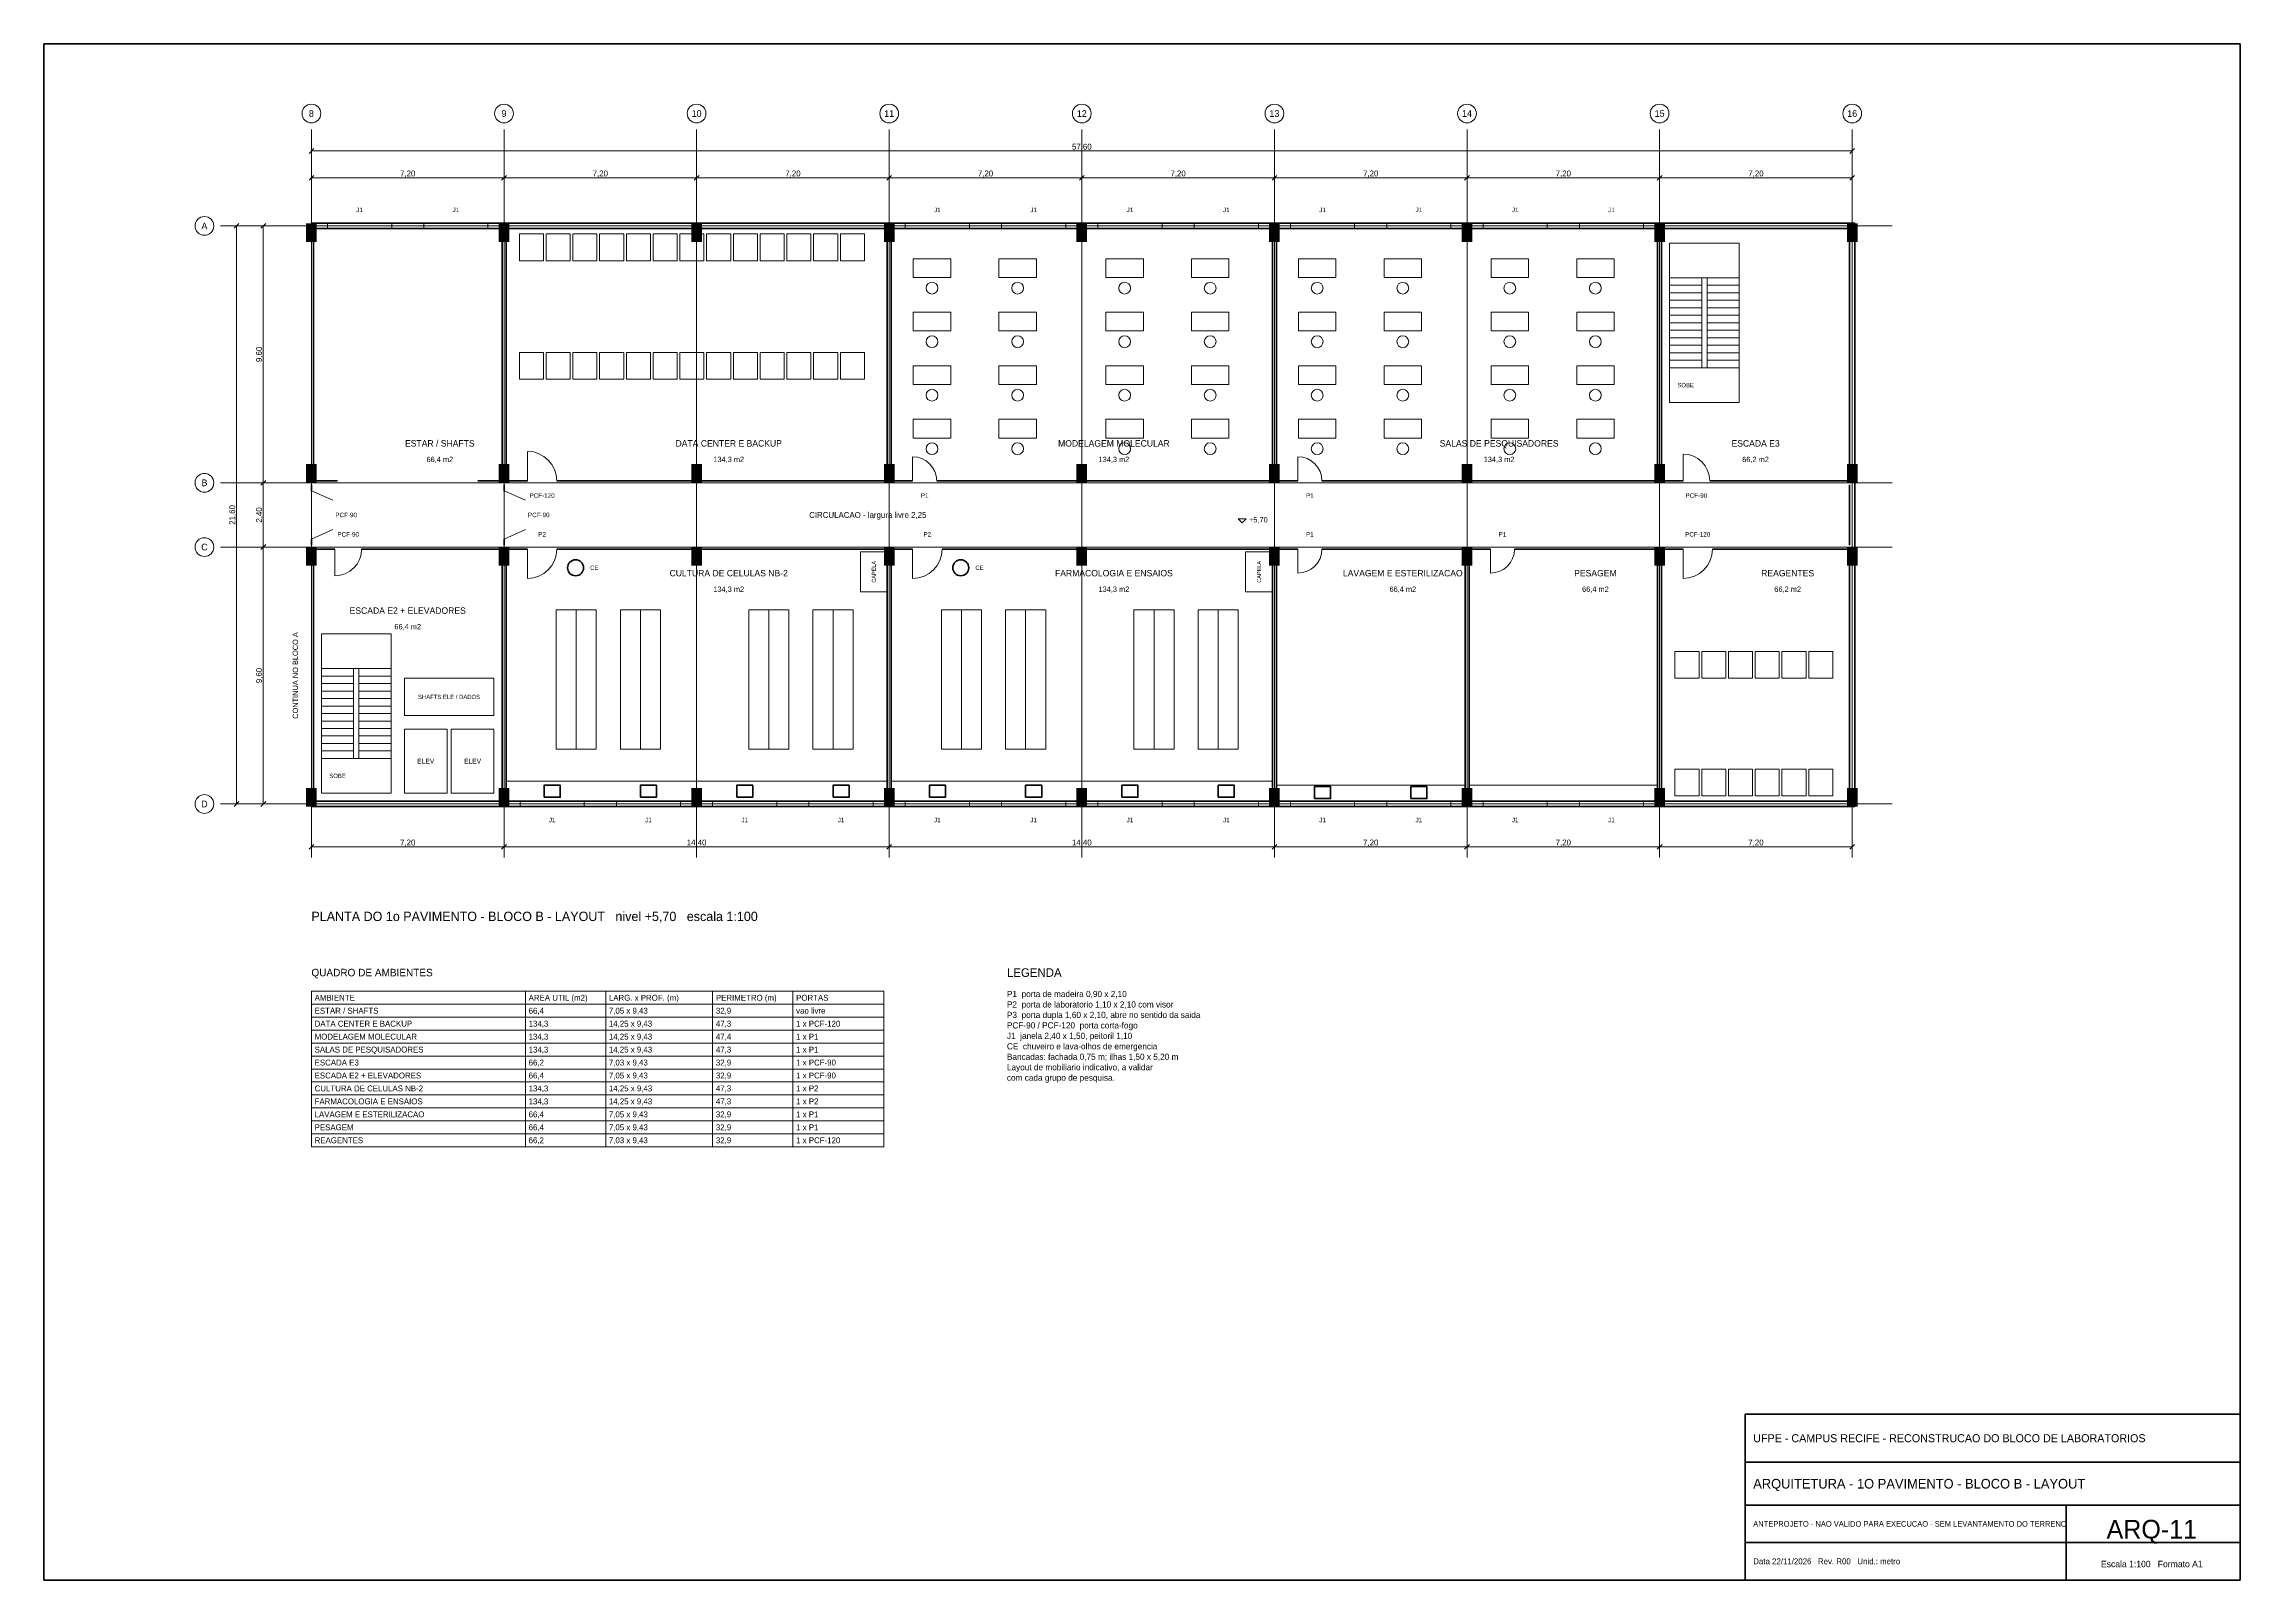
# Model space of a CAD drawing. Header units: metres. Extents: x 40.4 to 122.5, y -29 to 28.4.
import ezdxf
from ezdxf.enums import TextEntityAlignment as Align

# ---------------------------------------------------------------- set-up
doc = ezdxf.new("R2010")
doc.units = ezdxf.units.M
for name, color, linetype, lineweight, true_color in [('COTA', 8, 'Continuous', 13, 0x6a6a6a), ('EIXO', 8, 'Continuous', 13, 0x6a6a6a), ('ESQUADRIA', 4, 'Continuous', 18, 0x007f9f), ('HID_AF', 5, 'Continuous', 40, 0x1d4ed8), ('HID_AP', 3, 'Continuous', 40, 0x15803d), ('MOBILIA', 9, 'Continuous', 13, 0xa8a8a8)]:
    doc.layers.add(name, color=color, linetype=linetype, lineweight=lineweight, true_color=true_color)
for name, color, linetype, lineweight in [('FOLHA', 7, 'Continuous', 35), ('NOTA', 7, 'Continuous', 18), ('PAREDE', 7, 'Continuous', 50), ('PILAR', 7, 'Continuous', 35), ('TEXTO', 7, 'Continuous', 18)]:
    doc.layers.add(name, color=color, linetype=linetype, lineweight=lineweight)

msp = doc.modelspace()

# ---------------------------------------------------------------- hatches: boundary and pattern name
at = {"layer": 'PILAR'}
for points in [[(50.2, 21), (50.6, 21), (50.6, 21.7), (50.2, 21.7)], [(57.4, 21), (57.8, 21), (57.8, 21.7), (57.4, 21.7)], [(64.6, 21), (65, 21), (65, 21.7), (64.6, 21.7)], [(71.8, 21), (72.2, 21), (72.2, 21.7), (71.8, 21.7)], [(79, 21), (79.4, 21), (79.4, 21.7), (79, 21.7)], [(86.2, 21), (86.6, 21), (86.6, 21.7), (86.2, 21.7)], [(93.4, 21), (93.8, 21), (93.8, 21.7), (93.4, 21.7)], [(100.6, 21), (101, 21), (101, 21.7), (100.6, 21.7)], [(107.8, 21), (108.2, 21), (108.2, 21.7), (107.8, 21.7)], [(50.2, 12), (50.6, 12), (50.6, 12.7), (50.2, 12.7)], [(57.4, 12), (57.8, 12), (57.8, 12.7), (57.4, 12.7)], [(64.6, 12), (65, 12), (65, 12.7), (64.6, 12.7)], [(71.8, 12), (72.2, 12), (72.2, 12.7), (71.8, 12.7)], [(79, 12), (79.4, 12), (79.4, 12.7), (79, 12.7)], [(86.2, 12), (86.6, 12), (86.6, 12.7), (86.2, 12.7)], [(93.4, 12), (93.8, 12), (93.8, 12.7), (93.4, 12.7)], [(100.6, 12), (101, 12), (101, 12.7), (100.6, 12.7)], [(107.8, 12), (108.2, 12), (108.2, 12.7), (107.8, 12.7)], [(50.2, 8.9), (50.6, 8.9), (50.6, 9.6), (50.2, 9.6)], [(57.4, 8.9), (57.8, 8.9), (57.8, 9.6), (57.4, 9.6)], [(64.6, 8.9), (65, 8.9), (65, 9.6), (64.6, 9.6)], [(71.8, 8.9), (72.2, 8.9), (72.2, 9.6), (71.8, 9.6)], [(79, 8.9), (79.4, 8.9), (79.4, 9.6), (79, 9.6)], [(86.2, 8.9), (86.6, 8.9), (86.6, 9.6), (86.2, 9.6)], [(93.4, 8.9), (93.8, 8.9), (93.8, 9.6), (93.4, 9.6)], [(100.6, 8.9), (101, 8.9), (101, 9.6), (100.6, 9.6)], [(107.8, 8.9), (108.2, 8.9), (108.2, 9.6), (107.8, 9.6)], [(50.2, -0.1), (50.6, -0.1), (50.6, 0.6), (50.2, 0.6)], [(57.4, -0.1), (57.8, -0.1), (57.8, 0.6), (57.4, 0.6)], [(64.6, -0.1), (65, -0.1), (65, 0.6), (64.6, 0.6)], [(71.8, -0.1), (72.2, -0.1), (72.2, 0.6), (71.8, 0.6)], [(79, -0.1), (79.4, -0.1), (79.4, 0.6), (79, 0.6)], [(86.2, -0.1), (86.6, -0.1), (86.6, 0.6), (86.2, 0.6)], [(93.4, -0.1), (93.8, -0.1), (93.8, 0.6), (93.4, 0.6)], [(100.6, -0.1), (101, -0.1), (101, 0.6), (100.6, 0.6)], [(107.8, -0.1), (108.2, -0.1), (108.2, 0.6), (107.8, 0.6)]]:
    msp.add_hatch(color=7, dxfattribs=at).paths.add_polyline_path(points)

# ---------------------------------------------------------------- linework, layer by layer
at = {"layer": 'COTA'}
for p, q in [((50.31, 24.31), (50.49, 24.49)), ((50.4, 21.69), (50.4, 24.49)), ((50.4, 24.4), (108, 24.4)), ((107.91, 24.31), (108.09, 24.49)), ((108, 21.69), (108, 24.49)), ((50.31, 23.31), (50.49, 23.49)), ((50.4, 21.69), (50.4, 23.49)), ((50.4, 23.4), (57.6, 23.4)), ((57.51, 23.31), (57.69, 23.49)), ((57.51, 23.31), (57.69, 23.49)), ((57.6, 21.69), (57.6, 23.49)), ((57.6, 21.69), (57.6, 23.49)), ((57.6, 23.4), (64.8, 23.4)), ((64.71, 23.31), (64.89, 23.49)), ((64.71, 23.31), (64.89, 23.49)), ((64.8, 21.69), (64.8, 23.49)), ((64.8, 21.69), (64.8, 23.49)), ((64.8, 23.4), (72, 23.4)), ((71.91, 23.31), (72.09, 23.49)), ((71.91, 23.31), (72.09, 23.49)), ((72, 21.69), (72, 23.49)), ((72, 21.69), (72, 23.49)), ((72, 23.4), (79.2, 23.4)), ((79.11, 23.31), (79.29, 23.49)), ((79.11, 23.31), (79.29, 23.49)), ((79.2, 21.69), (79.2, 23.49)), ((79.2, 21.69), (79.2, 23.49)), ((79.2, 23.4), (86.4, 23.4)), ((86.31, 23.31), (86.49, 23.49)), ((86.31, 23.31), (86.49, 23.49)), ((86.4, 21.69), (86.4, 23.49)), ((86.4, 21.69), (86.4, 23.49)), ((86.4, 23.4), (93.6, 23.4)), ((93.51, 23.31), (93.69, 23.49)), ((93.51, 23.31), (93.69, 23.49)), ((93.6, 21.69), (93.6, 23.49)), ((93.6, 21.69), (93.6, 23.49)), ((93.6, 23.4), (100.8, 23.4)), ((100.71, 23.31), (100.89, 23.49)), ((100.71, 23.31), (100.89, 23.49)), ((100.8, 21.69), (100.8, 23.49)), ((100.8, 21.69), (100.8, 23.49)), ((100.8, 23.4), (108, 23.4)), ((107.91, 23.31), (108.09, 23.49)), ((108, 21.69), (108, 23.49)), ((47.51, 21.51), (47.69, 21.69)), ((50.31, 21.6), (47.51, 21.6)), ((47.6, 0), (47.6, 21.6)), ((48.51, 21.51), (48.69, 21.69)), ((50.31, 21.6), (48.51, 21.6)), ((48.6, 12), (48.6, 21.6)), ((48.51, 11.91), (48.69, 12.09)), ((48.51, 11.91), (48.69, 12.09)), ((50.31, 12), (48.51, 12)), ((50.31, 12), (48.51, 12)), ((48.6, 9.6), (48.6, 12)), ((48.51, 9.51), (48.69, 9.69)), ((48.51, 9.51), (48.69, 9.69)), ((50.31, 9.6), (48.51, 9.6)), ((50.31, 9.6), (48.51, 9.6)), ((48.6, 0), (48.6, 9.6)), ((47.51, -0.09), (47.69, 0.09)), ((50.31, 0), (47.51, 0)), ((48.51, -0.09), (48.69, 0.09)), ((50.31, 0), (48.51, 0)), ((50.4, -0.09), (50.4, -1.69)), ((57.6, -0.09), (57.6, -1.69)), ((57.6, -0.09), (57.6, -1.69)), ((72, -0.09), (72, -1.69)), ((72, -0.09), (72, -1.69)), ((86.4, -0.09), (86.4, -1.69)), ((86.4, -0.09), (86.4, -1.69)), ((93.6, -0.09), (93.6, -1.69)), ((93.6, -0.09), (93.6, -1.69)), ((100.8, -0.09), (100.8, -1.69)), ((100.8, -0.09), (100.8, -1.69)), ((108, -0.09), (108, -1.69)), ((50.31, -1.69), (50.49, -1.51)), ((50.4, -1.6), (57.6, -1.6)), ((57.51, -1.69), (57.69, -1.51)), ((57.51, -1.69), (57.69, -1.51)), ((57.6, -1.6), (72, -1.6)), ((71.91, -1.69), (72.09, -1.51)), ((71.91, -1.69), (72.09, -1.51)), ((72, -1.6), (86.4, -1.6)), ((86.31, -1.69), (86.49, -1.51)), ((86.31, -1.69), (86.49, -1.51)), ((86.4, -1.6), (93.6, -1.6)), ((93.51, -1.69), (93.69, -1.51)), ((93.51, -1.69), (93.69, -1.51)), ((93.6, -1.6), (100.8, -1.6)), ((100.71, -1.69), (100.89, -1.51)), ((100.71, -1.69), (100.89, -1.51)), ((100.8, -1.6), (108, -1.6)), ((107.91, -1.69), (108.09, -1.51)), ((58.4, -12.808), (58.4, -7)), ((61.4, -12.808), (61.4, -7)), ((65.4, -12.808), (65.4, -7)), ((68.4, -12.808), (68.4, -7)), ((50.4, -7.484), (71.8, -7.484)), ((50.4, -7.968), (71.8, -7.968)), ((50.4, -8.452), (71.8, -8.452)), ((50.4, -8.936), (71.8, -8.936)), ((50.4, -9.42), (71.8, -9.42)), ((50.4, -9.904), (71.8, -9.904)), ((50.4, -10.388), (71.8, -10.388)), ((50.4, -10.872), (71.8, -10.872)), ((50.4, -11.356), (71.8, -11.356)), ((50.4, -11.84), (71.8, -11.84)), ((50.4, -12.324), (71.8, -12.324)), ((50.4, -12.808), (71.8, -12.808))]:
    msp.add_line(p, q, dxfattribs=at)
for points in [[(85.05, 10.65), (85.2, 10.5), (85.35, 10.65)], [(50.4, -12.808), (71.8, -12.808), (71.8, -7), (50.4, -7)]]:
    msp.add_lwpolyline(points, close=True, dxfattribs=at)
at = {"layer": 'EIXO'}
for p, q in [((50.4, -2), (50.4, 25.2)), ((57.6, -2), (57.6, 25.2)), ((64.8, -2), (64.8, 25.2)), ((72, -2), (72, 25.2)), ((79.2, -2), (79.2, 25.2)), ((86.4, -2), (86.4, 25.2)), ((93.6, -2), (93.6, 25.2)), ((100.8, -2), (100.8, 25.2)), ((108, -2), (108, 25.2)), ((50.4, -1.5), (50.4, 23.1)), ((47, 21.6), (109.5, 21.6)), ((47, 12), (109.5, 12)), ((47, 9.6), (109.5, 9.6)), ((47, 0), (109.5, 0))]:
    msp.add_line(p, q, dxfattribs=at)
for centre in [(50.4, 25.8), (57.6, 25.8), (64.8, 25.8), (72, 25.8), (79.2, 25.8), (86.4, 25.8), (93.6, 25.8), (100.8, 25.8), (108, 25.8), (46.4, 21.6), (46.4, 12), (46.4, 9.6), (46.4, 0)]:
    msp.add_circle(centre, 0.35, dxfattribs=at)
at = {"layer": 'ESQUADRIA'}
for p, q in [((51, 21.6), (53.4, 21.6)), ((54.6, 21.6), (57, 21.6)), ((72.6, 21.6), (75, 21.6)), ((76.2, 21.6), (78.6, 21.6)), ((79.8, 21.6), (82.2, 21.6)), ((83.4, 21.6), (85.8, 21.6)), ((87, 21.6), (89.4, 21.6)), ((90.6, 21.6), (93, 21.6)), ((94.2, 21.6), (96.6, 21.6)), ((97.8, 21.6), (100.2, 21.6)), ((58.475, 12.075), (58.475, 13.175)), ((72.875, 12.075), (72.875, 12.975)), ((87.275, 12.075), (87.275, 12.975)), ((101.675, 12.075), (101.675, 13.075)), ((50.4, 11.7), (51.2, 11.35)), ((57.6, 11.7), (58.4, 11.35)), ((50.4, 9.9), (51.2, 10.25)), ((57.6, 9.9), (58.4, 10.25)), ((51.275, 9.525), (51.275, 8.525)), ((58.475, 9.525), (58.475, 8.425)), ((72.875, 9.525), (72.875, 8.425)), ((87.275, 9.525), (87.275, 8.625)), ((94.475, 9.525), (94.475, 8.625)), ((101.675, 9.525), (101.675, 8.425)), ((58.2, 0), (60.6, 0)), ((61.8, 0), (64.2, 0)), ((65.4, 0), (67.8, 0)), ((69, 0), (71.4, 0)), ((72.6, 0), (75, 0)), ((76.2, 0), (78.6, 0)), ((79.8, 0), (82.2, 0)), ((83.4, 0), (85.8, 0)), ((87, 0), (89.4, 0)), ((90.6, 0), (93, 0)), ((94.2, 0), (96.6, 0)), ((97.8, 0), (100.2, 0))]:
    msp.add_line(p, q, dxfattribs=at)
for points in [[(51, 21.5), (53.4, 21.5), (53.4, 21.7), (51, 21.7)], [(54.6, 21.5), (57, 21.5), (57, 21.7), (54.6, 21.7)], [(72.6, 21.5), (75, 21.5), (75, 21.7), (72.6, 21.7)], [(76.2, 21.5), (78.6, 21.5), (78.6, 21.7), (76.2, 21.7)], [(79.8, 21.5), (82.2, 21.5), (82.2, 21.7), (79.8, 21.7)], [(83.4, 21.5), (85.8, 21.5), (85.8, 21.7), (83.4, 21.7)], [(87, 21.5), (89.4, 21.5), (89.4, 21.7), (87, 21.7)], [(90.6, 21.5), (93, 21.5), (93, 21.7), (90.6, 21.7)], [(94.2, 21.5), (96.6, 21.5), (96.6, 21.7), (94.2, 21.7)], [(97.8, 21.5), (100.2, 21.5), (100.2, 21.7), (97.8, 21.7)], [(58.2, -0.1), (60.6, -0.1), (60.6, 0.1), (58.2, 0.1)], [(61.8, -0.1), (64.2, -0.1), (64.2, 0.1), (61.8, 0.1)], [(65.4, -0.1), (67.8, -0.1), (67.8, 0.1), (65.4, 0.1)], [(69, -0.1), (71.4, -0.1), (71.4, 0.1), (69, 0.1)], [(72.6, -0.1), (75, -0.1), (75, 0.1), (72.6, 0.1)], [(76.2, -0.1), (78.6, -0.1), (78.6, 0.1), (76.2, 0.1)], [(79.8, -0.1), (82.2, -0.1), (82.2, 0.1), (79.8, 0.1)], [(83.4, -0.1), (85.8, -0.1), (85.8, 0.1), (83.4, 0.1)], [(87, -0.1), (89.4, -0.1), (89.4, 0.1), (87, 0.1)], [(90.6, -0.1), (93, -0.1), (93, 0.1), (90.6, 0.1)], [(94.2, -0.1), (96.6, -0.1), (96.6, 0.1), (94.2, 0.1)], [(97.8, -0.1), (100.2, -0.1), (100.2, 0.1), (97.8, 0.1)]]:
    msp.add_lwpolyline(points, close=True, dxfattribs=at)
for centre, radius, start, end in [((58.475, 12.075), 1.1, 0, 90), ((72.875, 12.075), 0.9, 0, 90), ((87.275, 12.075), 0.9, 0, 90), ((101.675, 12.075), 1, 0, 90), ((51.275, 9.525), 1, 270, 360), ((58.475, 9.525), 1.1, 270, 360), ((72.875, 9.525), 1.1, 270, 360), ((87.275, 9.525), 0.9, 270, 360), ((94.475, 9.525), 0.9, 270, 360), ((101.675, 9.525), 1.1, 270, 360)]:
    msp.add_arc(centre, radius, start, end, dxfattribs=at)
at = {"layer": 'FOLHA'}
for p, q in [((104, -24.6), (122.5, -24.6)), ((104, -26.2), (122.5, -26.2)), ((116, -29), (116, -26.2)), ((104, -27.6), (122.5, -27.6))]:
    msp.add_line(p, q, dxfattribs=at)
for points in [[(40.4, -29), (122.5, -29), (122.5, 28.4), (40.4, 28.4)], [(104, -29), (122.5, -29), (122.5, -22.8), (104, -22.8)]]:
    msp.add_lwpolyline(points, close=True, dxfattribs=at)
at = {"layer": 'HID_AF'}
for points in [[(59.1, 0.25), (59.7, 0.25), (59.7, 0.7), (59.1, 0.7)], [(62.7, 0.25), (63.3, 0.25), (63.3, 0.7), (62.7, 0.7)], [(66.3, 0.25), (66.9, 0.25), (66.9, 0.7), (66.3, 0.7)], [(69.9, 0.25), (70.5, 0.25), (70.5, 0.7), (69.9, 0.7)], [(73.5, 0.25), (74.1, 0.25), (74.1, 0.7), (73.5, 0.7)], [(77.1, 0.25), (77.7, 0.25), (77.7, 0.7), (77.1, 0.7)], [(80.7, 0.25), (81.3, 0.25), (81.3, 0.7), (80.7, 0.7)], [(84.3, 0.25), (84.9, 0.25), (84.9, 0.7), (84.3, 0.7)], [(87.9, 0.2), (88.5, 0.2), (88.5, 0.65), (87.9, 0.65)], [(91.5, 0.2), (92.1, 0.2), (92.1, 0.65), (91.5, 0.65)]]:
    msp.add_lwpolyline(points, close=True, dxfattribs=at)
at = {"layer": 'HID_AP'}
for centre in [(60.275, 8.825), (74.675, 8.825)]:
    msp.add_circle(centre, 0.3, dxfattribs=at)
at = {"layer": 'MOBILIA'}
for p, q in [((101.175, 19.66), (102.375, 19.66)), ((101.175, 19.38), (102.375, 19.38)), ((101.175, 19.1), (102.375, 19.1)), ((102.575, 19.66), (103.775, 19.66)), ((102.575, 19.38), (103.775, 19.38)), ((102.575, 19.1), (103.775, 19.1)), ((101.175, 18.82), (102.375, 18.82)), ((101.175, 18.54), (102.375, 18.54)), ((101.175, 18.26), (102.375, 18.26)), ((102.575, 18.82), (103.775, 18.82)), ((102.575, 18.54), (103.775, 18.54)), ((102.575, 18.26), (103.775, 18.26)), ((101.175, 17.98), (102.375, 17.98)), ((101.175, 17.7), (102.375, 17.7)), ((101.175, 17.42), (102.375, 17.42)), ((102.575, 17.98), (103.775, 17.98)), ((102.575, 17.7), (103.775, 17.7)), ((102.575, 17.42), (103.775, 17.42)), ((101.175, 17.14), (102.375, 17.14)), ((101.175, 16.86), (102.375, 16.86)), ((101.175, 16.58), (102.375, 16.58)), ((102.575, 17.14), (103.775, 17.14)), ((102.575, 16.86), (103.775, 16.86)), ((102.575, 16.58), (103.775, 16.58)), ((101.175, 16.3), (102.375, 16.3)), ((102.575, 16.3), (103.775, 16.3)), ((60.3, 2.05), (60.3, 7.25)), ((62.7, 2.05), (62.7, 7.25)), ((67.5, 2.05), (67.5, 7.25)), ((69.9, 2.05), (69.9, 7.25)), ((74.7, 2.05), (74.7, 7.25)), ((77.1, 2.05), (77.1, 7.25)), ((81.9, 2.05), (81.9, 7.25)), ((84.3, 2.05), (84.3, 7.25)), ((50.775, 5.06), (51.975, 5.06)), ((52.175, 5.06), (53.375, 5.06)), ((50.775, 4.78), (51.975, 4.78)), ((50.775, 4.5), (51.975, 4.5)), ((50.775, 4.22), (51.975, 4.22)), ((52.175, 4.78), (53.375, 4.78)), ((52.175, 4.5), (53.375, 4.5)), ((52.175, 4.22), (53.375, 4.22)), ((50.775, 3.94), (51.975, 3.94)), ((50.775, 3.66), (51.975, 3.66)), ((50.775, 3.38), (51.975, 3.38)), ((52.175, 3.94), (53.375, 3.94)), ((52.175, 3.66), (53.375, 3.66)), ((52.175, 3.38), (53.375, 3.38)), ((50.775, 3.1), (51.975, 3.1)), ((50.775, 2.82), (51.975, 2.82)), ((50.775, 2.54), (51.975, 2.54)), ((52.175, 3.1), (53.375, 3.1)), ((52.175, 2.82), (53.375, 2.82)), ((52.175, 2.54), (53.375, 2.54)), ((50.775, 2.26), (51.975, 2.26)), ((50.775, 1.98), (51.975, 1.98)), ((50.775, 1.7), (51.975, 1.7)), ((52.175, 2.26), (53.375, 2.26)), ((52.175, 1.98), (53.375, 1.98)), ((52.175, 1.7), (53.375, 1.7))]:
    msp.add_line(p, q, dxfattribs=at)
for points in [[(58.175, 20.3), (59.075, 20.3), (59.075, 21.3), (58.175, 21.3)], [(59.175, 20.3), (60.075, 20.3), (60.075, 21.3), (59.175, 21.3)], [(60.175, 20.3), (61.075, 20.3), (61.075, 21.3), (60.175, 21.3)], [(61.175, 20.3), (62.075, 20.3), (62.075, 21.3), (61.175, 21.3)], [(62.175, 20.3), (63.075, 20.3), (63.075, 21.3), (62.175, 21.3)], [(63.175, 20.3), (64.075, 20.3), (64.075, 21.3), (63.175, 21.3)], [(64.175, 20.3), (65.075, 20.3), (65.075, 21.3), (64.175, 21.3)], [(65.175, 20.3), (66.075, 20.3), (66.075, 21.3), (65.175, 21.3)], [(66.175, 20.3), (67.075, 20.3), (67.075, 21.3), (66.175, 21.3)], [(67.175, 20.3), (68.075, 20.3), (68.075, 21.3), (67.175, 21.3)], [(68.175, 20.3), (69.075, 20.3), (69.075, 21.3), (68.175, 21.3)], [(69.175, 20.3), (70.075, 20.3), (70.075, 21.3), (69.175, 21.3)], [(70.175, 20.3), (71.075, 20.3), (71.075, 21.3), (70.175, 21.3)], [(101.175, 15), (103.775, 15), (103.775, 20.96), (101.175, 20.96)], [(72.9, 19.675), (74.3, 19.675), (74.3, 20.375), (72.9, 20.375)], [(76.1, 19.675), (77.5, 19.675), (77.5, 20.375), (76.1, 20.375)], [(80.1, 19.675), (81.5, 19.675), (81.5, 20.375), (80.1, 20.375)], [(83.3, 19.675), (84.7, 19.675), (84.7, 20.375), (83.3, 20.375)], [(87.3, 19.675), (88.7, 19.675), (88.7, 20.375), (87.3, 20.375)], [(90.5, 19.675), (91.9, 19.675), (91.9, 20.375), (90.5, 20.375)], [(94.5, 19.675), (95.9, 19.675), (95.9, 20.375), (94.5, 20.375)], [(97.7, 19.675), (99.1, 19.675), (99.1, 20.375), (97.7, 20.375)], [(102.375, 16.3), (102.575, 16.3), (102.575, 19.66), (102.375, 19.66)], [(72.9, 17.675), (74.3, 17.675), (74.3, 18.375), (72.9, 18.375)], [(76.1, 17.675), (77.5, 17.675), (77.5, 18.375), (76.1, 18.375)], [(80.1, 17.675), (81.5, 17.675), (81.5, 18.375), (80.1, 18.375)], [(83.3, 17.675), (84.7, 17.675), (84.7, 18.375), (83.3, 18.375)], [(87.3, 17.675), (88.7, 17.675), (88.7, 18.375), (87.3, 18.375)], [(90.5, 17.675), (91.9, 17.675), (91.9, 18.375), (90.5, 18.375)], [(94.5, 17.675), (95.9, 17.675), (95.9, 18.375), (94.5, 18.375)], [(97.7, 17.675), (99.1, 17.675), (99.1, 18.375), (97.7, 18.375)], [(58.175, 15.875), (59.075, 15.875), (59.075, 16.875), (58.175, 16.875)], [(59.175, 15.875), (60.075, 15.875), (60.075, 16.875), (59.175, 16.875)], [(60.175, 15.875), (61.075, 15.875), (61.075, 16.875), (60.175, 16.875)], [(61.175, 15.875), (62.075, 15.875), (62.075, 16.875), (61.175, 16.875)], [(62.175, 15.875), (63.075, 15.875), (63.075, 16.875), (62.175, 16.875)], [(63.175, 15.875), (64.075, 15.875), (64.075, 16.875), (63.175, 16.875)], [(64.175, 15.875), (65.075, 15.875), (65.075, 16.875), (64.175, 16.875)], [(65.175, 15.875), (66.075, 15.875), (66.075, 16.875), (65.175, 16.875)], [(66.175, 15.875), (67.075, 15.875), (67.075, 16.875), (66.175, 16.875)], [(67.175, 15.875), (68.075, 15.875), (68.075, 16.875), (67.175, 16.875)], [(68.175, 15.875), (69.075, 15.875), (69.075, 16.875), (68.175, 16.875)], [(69.175, 15.875), (70.075, 15.875), (70.075, 16.875), (69.175, 16.875)], [(70.175, 15.875), (71.075, 15.875), (71.075, 16.875), (70.175, 16.875)], [(72.9, 15.675), (74.3, 15.675), (74.3, 16.375), (72.9, 16.375)], [(76.1, 15.675), (77.5, 15.675), (77.5, 16.375), (76.1, 16.375)], [(80.1, 15.675), (81.5, 15.675), (81.5, 16.375), (80.1, 16.375)], [(83.3, 15.675), (84.7, 15.675), (84.7, 16.375), (83.3, 16.375)], [(87.3, 15.675), (88.7, 15.675), (88.7, 16.375), (87.3, 16.375)], [(90.5, 15.675), (91.9, 15.675), (91.9, 16.375), (90.5, 16.375)], [(94.5, 15.675), (95.9, 15.675), (95.9, 16.375), (94.5, 16.375)], [(97.7, 15.675), (99.1, 15.675), (99.1, 16.375), (97.7, 16.375)], [(72.9, 13.675), (74.3, 13.675), (74.3, 14.375), (72.9, 14.375)], [(76.1, 13.675), (77.5, 13.675), (77.5, 14.375), (76.1, 14.375)], [(80.1, 13.675), (81.5, 13.675), (81.5, 14.375), (80.1, 14.375)], [(83.3, 13.675), (84.7, 13.675), (84.7, 14.375), (83.3, 14.375)], [(87.3, 13.675), (88.7, 13.675), (88.7, 14.375), (87.3, 14.375)], [(90.5, 13.675), (91.9, 13.675), (91.9, 14.375), (90.5, 14.375)], [(94.5, 13.675), (95.9, 13.675), (95.9, 14.375), (94.5, 14.375)], [(97.7, 13.675), (99.1, 13.675), (99.1, 14.375), (97.7, 14.375)], [(70.925, 7.925), (71.925, 7.925), (71.925, 9.425), (70.925, 9.425)], [(85.325, 7.925), (86.325, 7.925), (86.325, 9.425), (85.325, 9.425)], [(59.55, 2.05), (61.05, 2.05), (61.05, 7.25), (59.55, 7.25)], [(61.95, 2.05), (63.45, 2.05), (63.45, 7.25), (61.95, 7.25)], [(66.75, 2.05), (68.25, 2.05), (68.25, 7.25), (66.75, 7.25)], [(69.15, 2.05), (70.65, 2.05), (70.65, 7.25), (69.15, 7.25)], [(73.95, 2.05), (75.45, 2.05), (75.45, 7.25), (73.95, 7.25)], [(76.35, 2.05), (77.85, 2.05), (77.85, 7.25), (76.35, 7.25)], [(81.15, 2.05), (82.65, 2.05), (82.65, 7.25), (81.15, 7.25)], [(83.55, 2.05), (85.05, 2.05), (85.05, 7.25), (83.55, 7.25)], [(50.775, 0.4), (53.375, 0.4), (53.375, 6.36), (50.775, 6.36)], [(51.975, 1.7), (52.175, 1.7), (52.175, 5.06), (51.975, 5.06)], [(101.375, 4.7), (102.275, 4.7), (102.275, 5.7), (101.375, 5.7)], [(102.375, 4.7), (103.275, 4.7), (103.275, 5.7), (102.375, 5.7)], [(103.375, 4.7), (104.275, 4.7), (104.275, 5.7), (103.375, 5.7)], [(104.375, 4.7), (105.275, 4.7), (105.275, 5.7), (104.375, 5.7)], [(105.375, 4.7), (106.275, 4.7), (106.275, 5.7), (105.375, 5.7)], [(106.375, 4.7), (107.275, 4.7), (107.275, 5.7), (106.375, 5.7)], [(53.875, 3.3), (57.225, 3.3), (57.225, 4.7), (53.875, 4.7)], [(53.875, 0.4), (55.475, 0.4), (55.475, 2.8), (53.875, 2.8)], [(55.625, 0.4), (57.225, 0.4), (57.225, 2.8), (55.625, 2.8)], [(57.675, 0.1), (71.925, 0.1), (71.925, 0.85), (57.675, 0.85)], [(72.075, 0.1), (86.325, 0.1), (86.325, 0.85), (72.075, 0.85)], [(101.375, 0.3), (102.275, 0.3), (102.275, 1.3), (101.375, 1.3)], [(102.375, 0.3), (103.275, 0.3), (103.275, 1.3), (102.375, 1.3)], [(103.375, 0.3), (104.275, 0.3), (104.275, 1.3), (103.375, 1.3)], [(104.375, 0.3), (105.275, 0.3), (105.275, 1.3), (104.375, 1.3)], [(105.375, 0.3), (106.275, 0.3), (106.275, 1.3), (105.375, 1.3)], [(106.375, 0.3), (107.275, 0.3), (107.275, 1.3), (106.375, 1.3)], [(86.475, 0.1), (93.525, 0.1), (93.525, 0.7), (86.475, 0.7)], [(93.675, 0.1), (100.725, 0.1), (100.725, 0.7), (93.675, 0.7)]]:
    msp.add_lwpolyline(points, close=True, dxfattribs=at)
for centre in [(73.6, 19.275), (76.8, 19.275), (80.8, 19.275), (84, 19.275), (88, 19.275), (91.2, 19.275), (95.2, 19.275), (98.4, 19.275), (73.6, 17.275), (76.8, 17.275), (80.8, 17.275), (84, 17.275), (88, 17.275), (91.2, 17.275), (95.2, 17.275), (98.4, 17.275), (73.6, 15.275), (76.8, 15.275), (80.8, 15.275), (84, 15.275), (88, 15.275), (91.2, 15.275), (95.2, 15.275), (98.4, 15.275), (73.6, 13.275), (76.8, 13.275), (80.8, 13.275), (84, 13.275), (88, 13.275), (91.2, 13.275), (95.2, 13.275), (98.4, 13.275)]:
    msp.add_circle(centre, 0.22, dxfattribs=at)
at = {"layer": 'PAREDE'}
for p, q in [((50.4, 21.7), (108.1, 21.7)), ((50.475, 12.075), (50.475, 21.5)), ((50.475, 21.5), (57.525, 21.5)), ((57.525, 12.075), (57.525, 21.5)), ((57.675, 12.075), (57.675, 21.5)), ((57.675, 21.5), (71.925, 21.5)), ((71.925, 12.075), (71.925, 21.5)), ((72.075, 12.075), (72.075, 21.5)), ((72.075, 21.5), (86.325, 21.5)), ((86.325, 12.075), (86.325, 21.5)), ((86.475, 12.075), (86.475, 21.5)), ((86.475, 21.5), (100.725, 21.5)), ((100.725, 12.075), (100.725, 21.5)), ((100.875, 12.075), (100.875, 21.5)), ((100.875, 21.5), (107.9, 21.5)), ((107.9, 12.075), (107.9, 21.5)), ((108.1, -0.1), (108.1, 21.7)), ((50.4, 11.925), (50.4, 11.7)), ((50.475, 12.075), (51.375, 12.075)), ((56.625, 12.075), (57.525, 12.075)), ((57.6, 11.925), (57.6, 11.7)), ((57.675, 12.075), (58.475, 12.075)), ((59.575, 12.075), (71.925, 12.075)), ((72.075, 12.075), (72.875, 12.075)), ((73.775, 12.075), (86.325, 12.075)), ((86.475, 12.075), (87.275, 12.075)), ((88.175, 12.075), (100.725, 12.075)), ((100.875, 12.075), (101.675, 12.075)), ((102.675, 12.075), (107.9, 12.075)), ((107.9, 9.675), (107.9, 11.925)), ((50.4, 9.675), (50.4, 9.9)), ((57.6, 9.675), (57.6, 9.9)), ((50.475, 0.1), (50.475, 9.525)), ((50.475, 9.525), (51.275, 9.525)), ((52.275, 9.525), (57.525, 9.525)), ((57.525, 0.1), (57.525, 9.525)), ((57.675, 0.1), (57.675, 9.525)), ((57.675, 9.525), (58.475, 9.525)), ((59.575, 9.525), (71.925, 9.525)), ((71.925, 0.1), (71.925, 9.525)), ((72.075, 0.1), (72.075, 9.525)), ((72.075, 9.525), (72.875, 9.525)), ((73.975, 9.525), (86.325, 9.525)), ((86.325, 0.1), (86.325, 9.525)), ((86.475, 0.1), (86.475, 9.525)), ((86.475, 9.525), (87.275, 9.525)), ((88.175, 9.525), (93.525, 9.525)), ((93.525, 0.1), (93.525, 9.525)), ((93.675, 0.1), (93.675, 9.525)), ((93.675, 9.525), (94.475, 9.525)), ((95.375, 9.525), (100.725, 9.525)), ((100.725, 0.1), (100.725, 9.525)), ((100.875, 0.1), (100.875, 9.525)), ((100.875, 9.525), (101.675, 9.525)), ((102.775, 9.525), (107.9, 9.525)), ((107.9, 0.1), (107.9, 9.525)), ((50.475, 0.1), (57.525, 0.1)), ((57.675, 0.1), (71.925, 0.1)), ((72.075, 0.1), (86.325, 0.1)), ((86.475, 0.1), (93.525, 0.1)), ((93.675, 0.1), (100.725, 0.1)), ((100.875, 0.1), (107.9, 0.1)), ((50.4, -0.1), (108.1, -0.1))]:
    msp.add_line(p, q, dxfattribs=at)

# ---------------------------------------------------------------- texts
at = {"layer": 'COTA'}
for s, p in [('57,60', (79.2, 24.56)), ('7,20', (54, 23.56)), ('7,20', (61.2, 23.56)), ('7,20', (68.4, 23.56)), ('7,20', (75.6, 23.56)), ('7,20', (82.8, 23.56)), ('7,20', (90, 23.56)), ('7,20', (97.2, 23.56)), ('7,20', (104.4, 23.56)), ('7,20', (54, -1.44)), ('14,40', (64.8, -1.44)), ('14,40', (79.2, -1.44)), ('7,20', (90, -1.44)), ('7,20', (97.2, -1.44)), ('7,20', (104.4, -1.44))]:
    msp.add_text(s, height=0.22, dxfattribs=at).set_placement(p, align=Align.MIDDLE_CENTER)
for s, height, p in [('9,60', 0.22, (48.44, 16.8)), ('21,60', 0.22, (47.44, 10.8)), ('2,40', 0.22, (48.44, 10.8)), ('CONTINUA NO BLOCO A', 0.2, (49.8, 4.8)), ('9,60', 0.22, (48.44, 4.8))]:
    msp.add_text(s, height=height, rotation=90, dxfattribs=at).set_placement(p, align=Align.MIDDLE_CENTER)
msp.add_text('+5,70', height=0.2, dxfattribs=at).set_placement((85.45, 10.62), align=Align.MIDDLE_LEFT)
at = {"layer": 'EIXO'}
for s, p in [('8', (50.4, 25.8)), ('9', (57.6, 25.8)), ('10', (64.8, 25.8)), ('11', (72, 25.8)), ('12', (79.2, 25.8)), ('13', (86.4, 25.8)), ('14', (93.6, 25.8)), ('15', (100.8, 25.8)), ('16', (108, 25.8)), ('A', (46.4, 21.6)), ('B', (46.4, 12)), ('C', (46.4, 9.6)), ('D', (46.4, 0))]:
    msp.add_text(s, height=0.25, dxfattribs=at).set_placement(p, align=Align.MIDDLE_CENTER)
at = {"layer": 'ESQUADRIA'}
for s, p in [('J1', (52.2, 22.2)), ('J1', (55.8, 22.2)), ('J1', (73.8, 22.2)), ('J1', (77.4, 22.2)), ('J1', (81, 22.2)), ('J1', (84.6, 22.2)), ('J1', (88.2, 22.2)), ('J1', (91.8, 22.2)), ('J1', (95.4, 22.2)), ('J1', (99, 22.2)), ('PCF-120', (59.025, 11.525)), ('P1', (73.325, 11.525)), ('P1', (87.725, 11.525)), ('PCF-90', (102.175, 11.525)), ('PCF-90', (51.7, 10.8)), ('PCF-90', (58.9, 10.8)), ('PCF-90', (51.775, 10.075)), ('P2', (59.025, 10.075)), ('P2', (73.425, 10.075)), ('P1', (87.725, 10.075)), ('P1', (94.925, 10.075)), ('PCF-120', (102.225, 10.075)), ('J1', (59.4, -0.6)), ('J1', (63, -0.6)), ('J1', (66.6, -0.6)), ('J1', (70.2, -0.6)), ('J1', (73.8, -0.6)), ('J1', (77.4, -0.6)), ('J1', (81, -0.6)), ('J1', (84.6, -0.6)), ('J1', (88.2, -0.6)), ('J1', (91.8, -0.6)), ('J1', (95.4, -0.6)), ('J1', (99, -0.6))]:
    msp.add_text(s, height=0.17, dxfattribs=at).set_placement(p, align=Align.MIDDLE_CENTER)
at = {"layer": 'FOLHA'}
for s, height, p in [('UFPE - CAMPUS RECIFE - RECONSTRUCAO DO BLOCO DE LABORATORIOS', 0.3, (104.3, -23.7)), ('ARQUITETURA - 1O PAVIMENTO - BLOCO B - LAYOUT', 0.36, (104.3, -25.4)), ('ANTEPROJETO - NAO VALIDO PARA EXECUCAO - SEM LEVANTAMENTO DO TERRENO', 0.21, (104.3, -26.9)), ('Data 22/11/2026   Rev. R00   Unid.: metro', 0.22, (104.3, -28.3))]:
    msp.add_text(s, height=height, dxfattribs=at).set_placement(p, align=Align.MIDDLE_LEFT)
for s, height, p in [('ARQ-11', 0.7, (119.2, -27.1)), ('Escala 1:100   Formato A1', 0.24, (119.2, -28.4))]:
    msp.add_text(s, height=height, dxfattribs=at).set_placement(p, align=Align.MIDDLE_CENTER)
at = {"layer": 'HID_AP'}
for p in [(60.975, 8.825), (75.375, 8.825)]:
    msp.add_text('CE', height=0.16, dxfattribs=at).set_placement(p, align=Align.MIDDLE_CENTER)
at = {"layer": 'MOBILIA'}
for s, height, p in [('SOBE', 0.16, (101.775, 15.65)), ('SHAFTS ELE / DADOS', 0.16, (55.545, 4)), ('ELEV', 0.18, (54.675, 1.6)), ('ELEV', 0.18, (56.425, 1.6)), ('SOBE', 0.16, (51.375, 1.05))]:
    msp.add_text(s, height=height, dxfattribs=at).set_placement(p, align=Align.MIDDLE_CENTER)
for p in [(71.425, 8.675), (85.825, 8.675)]:
    msp.add_text('CAPELA', height=0.15, rotation=90, dxfattribs=at).set_placement(p, align=Align.MIDDLE_CENTER)
at = {"layer": 'NOTA'}
for s, height, p in [('PLANTA DO 1o PAVIMENTO - BLOCO B - LAYOUT   nivel +5,70   escala 1:100', 0.35, (50.4, -4.2)), ('QUADRO DE AMBIENTES', 0.28, (50.4, -6.3)), ('LEGENDA', 0.32, (76.4, -6.3)), ('AMBIENTE', 0.22, (50.52, -7.242)), ('AREA UTIL (m2)', 0.22, (58.52, -7.242)), ('LARG. x PROF. (m)', 0.22, (61.52, -7.242)), ('PERIMETRO (m)', 0.22, (65.52, -7.242)), ('PORTAS', 0.22, (68.52, -7.242)), ('P1  porta de madeira 0,90 x 2,10', 0.23, (76.4, -7.1)), ('P2  porta de laboratorio 1,10 x 2,10 com visor', 0.23, (76.4, -7.491)), ('ESTAR / SHAFTS', 0.22, (50.52, -7.726)), ('DATA CENTER E BACKUP', 0.22, (50.52, -8.21)), ('66,4', 0.22, (58.52, -7.726)), ('134,3', 0.22, (58.52, -8.21)), ('7,05 x 9,43', 0.22, (61.52, -7.726)), ('14,25 x 9,43', 0.22, (61.52, -8.21)), ('47,3', 0.22, (65.52, -8.21)), ('32,9', 0.22, (65.52, -7.726)), ('vao livre', 0.22, (68.52, -7.726)), ('1 x PCF-120', 0.22, (68.52, -8.21)), ('P3  porta dupla 1,60 x 2,10, abre no sentido da saida', 0.23, (76.4, -7.882)), ('PCF-90 / PCF-120  porta corta-fogo', 0.23, (76.4, -8.273)), ('MODELAGEM MOLECULAR', 0.22, (50.52, -8.694)), ('134,3', 0.22, (58.52, -8.694)), ('14,25 x 9,43', 0.22, (61.52, -8.694)), ('47,4', 0.22, (65.52, -8.694)), ('1 x P1', 0.22, (68.52, -8.694)), ('J1  janela 2,40 x 1,50, peitoril 1,10', 0.23, (76.4, -8.664)), ('CE  chuveiro e lava-olhos de emergencia', 0.23, (76.4, -9.055)), ('SALAS DE PESQUISADORES', 0.22, (50.52, -9.178)), ('ESCADA E3', 0.22, (50.52, -9.662)), ('66,2', 0.22, (58.52, -9.662)), ('134,3', 0.22, (58.52, -9.178)), ('7,03 x 9,43', 0.22, (61.52, -9.662)), ('14,25 x 9,43', 0.22, (61.52, -9.178)), ('47,3', 0.22, (65.52, -9.178)), ('32,9', 0.22, (65.52, -9.662)), ('1 x P1', 0.22, (68.52, -9.178)), ('1 x PCF-90', 0.22, (68.52, -9.662)), ('Bancadas: fachada 0,75 m; ilhas 1,50 x 5,20 m', 0.23, (76.4, -9.446)), ('Layout de mobiliario indicativo, a validar', 0.23, (76.4, -9.837)), ('CULTURA DE CELULAS NB-2', 0.22, (50.52, -10.63)), ('ESCADA E2 + ELEVADORES', 0.22, (50.52, -10.146)), ('66,4', 0.22, (58.52, -10.146)), ('134,3', 0.22, (58.52, -10.63)), ('7,05 x 9,43', 0.22, (61.52, -10.146)), ('14,25 x 9,43', 0.22, (61.52, -10.63)), ('47,3', 0.22, (65.52, -10.63)), ('32,9', 0.22, (65.52, -10.146)), ('1 x PCF-90', 0.22, (68.52, -10.146)), ('1 x P2', 0.22, (68.52, -10.63)), ('com cada grupo de pesquisa.', 0.23, (76.4, -10.228)), ('FARMACOLOGIA E ENSAIOS', 0.22, (50.52, -11.114)), ('LAVAGEM E ESTERILIZACAO', 0.22, (50.52, -11.598)), ('66,4', 0.22, (58.52, -11.598)), ('134,3', 0.22, (58.52, -11.114)), ('7,05 x 9,43', 0.22, (61.52, -11.598)), ('14,25 x 9,43', 0.22, (61.52, -11.114)), ('47,3', 0.22, (65.52, -11.114)), ('32,9', 0.22, (65.52, -11.598)), ('1 x P2', 0.22, (68.52, -11.114)), ('1 x P1', 0.22, (68.52, -11.598)), ('PESAGEM', 0.22, (50.52, -12.082)), ('66,4', 0.22, (58.52, -12.082)), ('7,05 x 9,43', 0.22, (61.52, -12.082)), ('32,9', 0.22, (65.52, -12.082)), ('1 x P1', 0.22, (68.52, -12.082)), ('REAGENTES', 0.22, (50.52, -12.566)), ('66,2', 0.22, (58.52, -12.566)), ('7,03 x 9,43', 0.22, (61.52, -12.566)), ('32,9', 0.22, (65.52, -12.566)), ('1 x PCF-120', 0.22, (68.52, -12.566))]:
    msp.add_text(s, height=height, dxfattribs=at).set_placement(p, align=Align.MIDDLE_LEFT)
at = {"layer": 'TEXTO'}
for s, height, p in [('ESTAR / SHAFTS', 0.24, (55.2, 13.475)), ('DATA CENTER E BACKUP', 0.24, (66, 13.475)), ('MODELAGEM MOLECULAR', 0.24, (80.4, 13.475)), ('SALAS DE PESQUISADORES', 0.24, (94.8, 13.475)), ('ESCADA E3', 0.24, (104.388, 13.475)), ('66,4 m2', 0.2, (55.2, 12.875)), ('134,3 m2', 0.2, (66, 12.875)), ('134,3 m2', 0.2, (80.4, 12.875)), ('134,3 m2', 0.2, (94.8, 12.875)), ('66,2 m2', 0.2, (104.388, 12.875)), ('CIRCULACAO - largura livre 2,25', 0.22, (71.2, 10.8)), ('CULTURA DE CELULAS NB-2', 0.24, (66, 8.625)), ('FARMACOLOGIA E ENSAIOS', 0.24, (80.4, 8.625)), ('LAVAGEM E ESTERILIZACAO', 0.24, (91.2, 8.625)), ('PESAGEM', 0.24, (98.4, 8.625)), ('REAGENTES', 0.24, (105.588, 8.625)), ('134,3 m2', 0.2, (66, 8.025)), ('134,3 m2', 0.2, (80.4, 8.025)), ('66,4 m2', 0.2, (91.2, 8.025)), ('66,4 m2', 0.2, (98.4, 8.025)), ('66,2 m2', 0.2, (105.588, 8.025)), ('ESCADA E2 + ELEVADORES', 0.24, (54, 7.225)), ('66,4 m2', 0.2, (54, 6.625))]:
    msp.add_text(s, height=height, dxfattribs=at).set_placement(p, align=Align.MIDDLE_CENTER)

doc.saveas('drawing.dxf')
